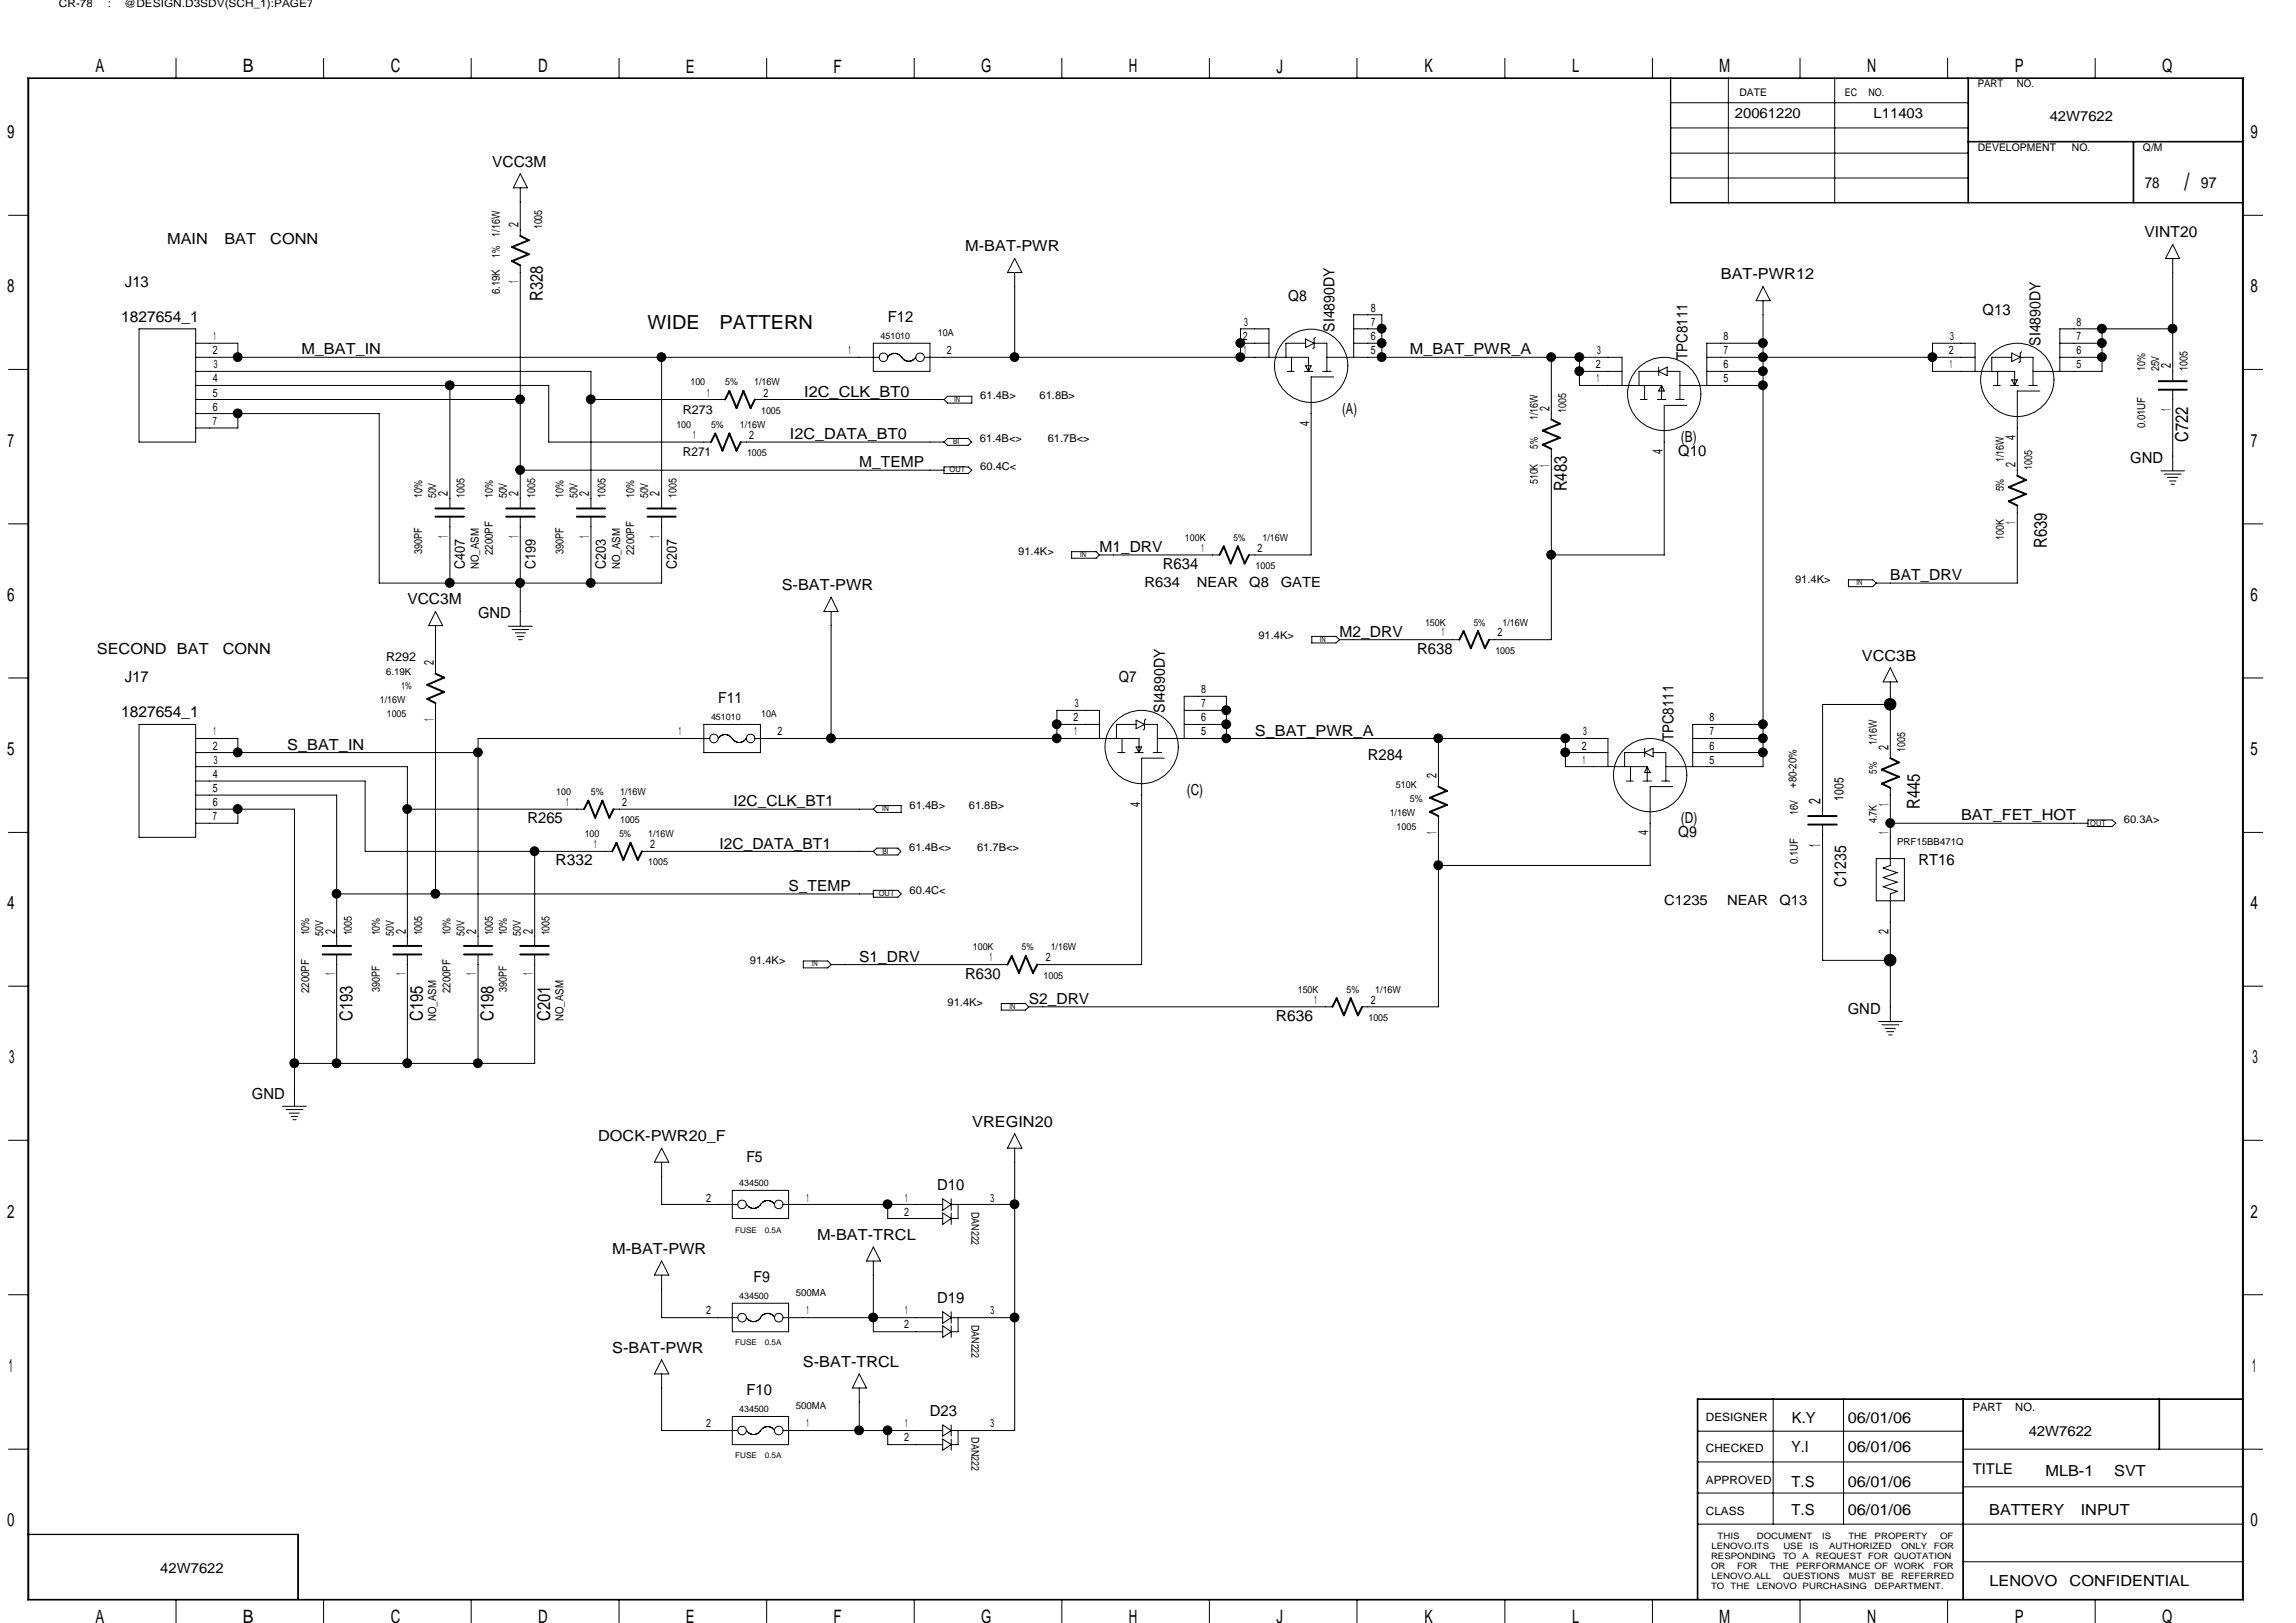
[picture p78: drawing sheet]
<svg xmlns="http://www.w3.org/2000/svg" width="297mm" height="210mm" viewBox="0 0 297 210" stroke-linecap="round" stroke-linejoin="round" font-family="sans-serif">
<defs><g id="words">
<text font-size="3.1" x="282.6" y="24.6">/</text>
<g font-size="2.5">
<text x="83.8" y="42.5">WIDE</text>
<text x="93.1" y="42.5">PATTERN</text>
</g>
<g font-size="2.4">
<text x="12.4" y="9.4">A</text>
<text x="31.4" y="9.4">B</text>
<text x="50.5" y="9.4">C</text>
<text x="69.6" y="9.4">D</text>
<text x="88.7" y="9.4">E</text>
<text x="107.8" y="9.4">F</text>
<text x="127" y="9.4">G</text>
<text x="146" y="9.4">H</text>
<text x="165.1" y="9.4">J</text>
<text x="184.3" y="9.4">K</text>
<text x="203.4" y="9.4">L</text>
<text x="222.4" y="9.4">M</text>
<text x="241.6" y="9.4">N</text>
<text x="260.6" y="9.4">P</text>
<text x="279.7" y="9.4">Q</text>
<text x=".9" y="17.9">9</text>
<text x="291.2" y="17.9">9</text>
<text x=".9" y="37.8">8</text>
<text x="291.2" y="37.8">8</text>
<text x="1" y="57.8">7</text>
<text x="291.2" y="57.8">7</text>
<text x=".9" y="77.8">6</text>
<text x="291.2" y="77.8">6</text>
<text x=".9" y="97.7">5</text>
<text x="291.2" y="97.7">5</text>
<text x=".9" y="117.6">4</text>
<text x="291.2" y="117.6">4</text>
<text x="1.2" y="137.6">3</text>
<text x="291.4" y="137.6">3</text>
<text x=".9" y="157.5">2</text>
<text x="291.2" y="157.5">2</text>
<text x="1.1" y="177.5">1</text>
<text x="291.4" y="177.5">1</text>
<text x=".9" y="197.4">0</text>
<text x="291.2" y="197.4">0</text>
<text x="12.4" y="210">A</text>
<text x="31.4" y="210">B</text>
<text x="50.5" y="210">C</text>
<text x="69.6" y="210">D</text>
<text x="127" y="210">G</text>
<text x="146" y="210">H</text>
<text x="184.3" y="210">K</text>
<text x="203.4" y="210">L</text>
<text x="222.4" y="210">M</text>
<text x="241.6" y="210">N</text>
<text x="260.6" y="210">P</text>
<text x="279.7" y="210">Q</text>
<text x="88.7" y="210">E</text>
<text x="107.8" y="210">F</text>
<text x="165.1" y="210">J</text>
</g>
<g font-size="2.3">
<text x="70.2" y="38.9" transform="rotate(-90 70.2 38.9)">R328</text>
<text x="283.1" y="57.2" transform="rotate(-90 283.1 57.2)">C722</text>
<text x="202.7" y="63.6" transform="rotate(-90 202.7 63.6)">R483</text>
<text x="264.8" y="70.9" transform="rotate(-90 264.8 70.9)">R639</text>
<text x="248.4" y="104.7" transform="rotate(-90 248.4 104.7)">R445</text>
<text x="45.6" y="132.1" transform="rotate(-90 45.6 132.1)">C193</text>
<text x="54.7" y="132.1" transform="rotate(-90 54.7 132.1)">C195</text>
<text x="63.8" y="132.1" transform="rotate(-90 63.8 132.1)">C198</text>
<text x="71.2" y="132.1" transform="rotate(-90 71.2 132.1)">C201</text>
</g>
<g font-size="2.1">
<text x="235.5" y="104" transform="rotate(-90 235.5 104)">2</text>
<text x="235.5" y="109.6" transform="rotate(-90 235.5 109.6)">1</text>
<text x="238.8" y="114.7" transform="rotate(-90 238.8 114.7)">C1235</text>
</g>
<g font-size="2">
<text x="63.7" y="21.5">VCC3M</text>
<text x="277.5" y="24.3">78</text>
<text x="284.7" y="24.3">97</text>
<text x="21.6" y="31.6">MAIN</text>
<text x="29" y="31.6">BAT</text>
<text x="35" y="31.6">CONN</text>
<text x="124.9" y="32.5">M-BAT-PWR</text>
<text x="277.4" y="30.7">VINT20</text>
<text x="15.7" y="41.7">1827654_1</text>
<text x="16.2" y="37.1">J13</text>
<text x="114.8" y="41.7">F12</text>
<text x="166.7" y="38.9">Q8</text>
<text x="222.6" y="36.2">BAT-PWR12</text>
<text x="256.5" y="40.7">Q13</text>
<text x="39" y="45.8">M_BAT_IN</text>
<text x="172.6" y="42.9" transform="rotate(-90 172.6 42.9)">SI4890DY</text>
<text x="182.4" y="45.8">M_BAT_PWR_A</text>
<text x="218.3" y="46.6" transform="rotate(-90 218.3 46.6)">TPC8111</text>
<text x="264" y="44.7" transform="rotate(-90 264 44.7)">SI4890DY</text>
<text x="104.1" y="51.4">I2C_CLK_BT0</text>
<text x="173.6" y="53.5">(A)</text>
<text x="102.2" y="56.8">I2C_DATA_BT0</text>
<text x="217.1" y="59">Q10</text>
<text x="217.5" y="57.2">(B)</text>
<text x="275.6" y="59.9">GND</text>
<text x="111.2" y="60.5">M_TEMP</text>
<text x="142.2" y="71.4">M1_DRV</text>
<text x="101.1" y="76.4">S-BAT-PWR</text>
<text x="150.4" y="73.6">R634</text>
<text x="244.6" y="75.1">BAT_DRV</text>
<text x="52.7" y="78.2">VCC3M</text>
<text x="61.8" y="80">GND</text>
<text x="173.3" y="82.4">M2_DRV</text>
<text x="12.5" y="84.6">SECOND BAT</text>
<text x="16.2" y="88.2">J17</text>
<text x="28.8" y="84.6">CONN</text>
<text x="144.7" y="88.2">Q7</text>
<text x="183.3" y="84.6">R638</text>
<text x="240.9" y="85.5">VCC3B</text>
<text x="15.7" y="92.8">1827654_1</text>
<text x="92.9" y="91">F11</text>
<text x="150.7" y="92.2" transform="rotate(-90 150.7 92.2)">SI4890DY</text>
<text x="162.3" y="95.2">S_BAT_PWR_A</text>
<text x="216.5" y="95.9" transform="rotate(-90 216.5 95.9)">TPC8111</text>
<text x="37.2" y="97">S_BAT_IN</text>
<text x="176.9" y="98.3">R284</text>
<text x="68.2" y="106.5">R265</text>
<text x="94.9" y="104.3">I2C_CLK_BT1</text>
<text x="153.5" y="102.9">(C)</text>
<text x="217.5" y="106.5">(D)</text>
<text x="253.7" y="106.1">BAT_FET_HOT</text>
<text x="71.9" y="112">R332</text>
<text x="93.1" y="109.8">I2C_DATA_BT1</text>
<text x="217.1" y="108.3">Q9</text>
<text x="248.2" y="112">RT16</text>
<text x="102" y="115.3">S_TEMP</text>
<text x="111.2" y="124.4">S1_DRV</text>
<text x="124.9" y="126.6">R630</text>
<text x="133.1" y="129.9">S2_DRV</text>
<text x="239.1" y="131.2">GND</text>
<text x="165.1" y="132.1">R636</text>
<text x="32.6" y="142.2">GND</text>
<text x="77.4" y="147.6">DOCK-PWR20_F</text>
<text x="125.8" y="145.8">VREGIN20</text>
<text x="96.6" y="150.4">F5</text>
<text x="121.2" y="154">D10</text>
<text x="105.7" y="160.4">M-BAT-TRCL</text>
<text x="79.2" y="162.2">M-BAT-PWR</text>
<text x="97.5" y="165.9">F9</text>
<text x="121.2" y="168.6">D19</text>
<text x="79.2" y="175">S-BAT-PWR</text>
<text x="103.9" y="176.9">S-BAT-TRCL</text>
<text x="96.6" y="180.5">F10</text>
<text x="120.3" y="183.3">D23</text>
<text x="231.8" y="184.1">K.Y</text>
<text x="239.1" y="184.1">06/01/06</text>
<text x="231.8" y="187.8">Y.I</text>
<text x="239.1" y="187.8">06/01/06</text>
<text x="264.6" y="190.9">MLB-1</text>
<text x="273.5" y="190.9">SVT</text>
<text x="231.8" y="196">T.S</text>
<text x="231.8" y="192.4">T.S</text>
<text x="239.1" y="196">06/01/06</text>
<text x="239.1" y="192.4">06/01/06</text>
<text x="257.3" y="196">BATTERY</text>
<text x="269.2" y="196">INPUT</text>
<text x="257.4" y="205.2">LENOVO</text>
<text x="267.8" y="205.2">CONFIDENTIAL</text>
</g>
<g font-size="1.9">
<text x="60.2" y="73.6" transform="rotate(-90 60.2 73.6)">C407</text>
<text x="69.3" y="73.6" transform="rotate(-90 69.3 73.6)">C199</text>
<text x="78.4" y="73.6" transform="rotate(-90 78.4 73.6)">C203</text>
<text x="87.5" y="73.6" transform="rotate(-90 87.5 73.6)">C207</text>
<text x="255.2" y="190.7">TITLE</text>
</g>
<g font-size="1.8">
<text x="224.4" y="15.3">20061220</text>
<text x="242.4" y="15.3">L11403</text>
<text x="265.2" y="15.7">42W7622</text>
<text x="67.1" y="29.4" transform="rotate(-90 67.1 29.4)">2</text>
<text x="67.1" y="36.7" transform="rotate(-90 67.1 36.7)">1</text>
<text x="280.8" y="47.7" transform="rotate(-90 280.8 47.7)">2</text>
<text x="200.4" y="53.2" transform="rotate(-90 200.4 53.2)">2</text>
<text x="280.8" y="53.1" transform="rotate(-90 280.8 53.1)">1</text>
<text x="169.4" y="55.1" transform="rotate(-90 169.4 55.1)">4</text>
<text x="215.1" y="58.7" transform="rotate(-90 215.1 58.7)">4</text>
<text x="260.8" y="56.9" transform="rotate(-90 260.8 56.9)">4</text>
<text x="58" y="64.1" transform="rotate(-90 58 64.1)">2</text>
<text x="67.1" y="64.1" transform="rotate(-90 67.1 64.1)">2</text>
<text x="76.2" y="64.1" transform="rotate(-90 76.2 64.1)">2</text>
<text x="85.3" y="64.1" transform="rotate(-90 85.3 64.1)">2</text>
<text x="200.4" y="60.4" transform="rotate(-90 200.4 60.4)">1</text>
<text x="260.8" y="60.5" transform="rotate(-90 260.8 60.5)">2</text>
<text x="58" y="69.6" transform="rotate(-90 58 69.6)">1</text>
<text x="67.1" y="69.6" transform="rotate(-90 67.1 69.6)">1</text>
<text x="76.2" y="69.6" transform="rotate(-90 76.2 69.6)">1</text>
<text x="85.3" y="69.6" transform="rotate(-90 85.3 69.6)">1</text>
<text x="260.8" y="67.7" transform="rotate(-90 260.8 67.7)">1</text>
<text x="148.1" y="75.9">R634</text>
<text x="154.9" y="75.9">NEAR</text>
<text x="161.6" y="75.9">Q8</text>
<text x="165.7" y="75.9">GATE</text>
<text x="56.1" y="86.1" transform="rotate(-90 56.1 86.1)">2</text>
<text x="56.1" y="93.3" transform="rotate(-90 56.1 93.3)">1</text>
<text x="185.8" y="100.7" transform="rotate(-90 185.8 100.7)">2</text>
<text x="244.3" y="97" transform="rotate(-90 244.3 97)">2</text>
<text x="147.5" y="104.4" transform="rotate(-90 147.5 104.4)">4</text>
<text x="185.8" y="107.9" transform="rotate(-90 185.8 107.9)">1</text>
<text x="244.3" y="107.9" transform="rotate(-90 244.3 107.9)">1</text>
<text x="244.3" y="104.3" transform="rotate(-90 244.3 104.3)">1</text>
<text x="213.2" y="108" transform="rotate(-90 213.2 108)">4</text>
<text x="215.3" y="117.1">C1235</text>
<text x="223.4" y="117.1">NEAR</text>
<text x="230.2" y="117.1">Q13</text>
<text x="43.3" y="120.8" transform="rotate(-90 43.3 120.8)">2</text>
<text x="52.5" y="120.8" transform="rotate(-90 52.5 120.8)">2</text>
<text x="61.6" y="120.8" transform="rotate(-90 61.6 120.8)">2</text>
<text x="68.9" y="120.8" transform="rotate(-90 68.9 120.8)">2</text>
<text x="244.3" y="120.8" transform="rotate(-90 244.3 120.8)">2</text>
<text x="43.3" y="126.2" transform="rotate(-90 43.3 126.2)">1</text>
<text x="52.5" y="126.2" transform="rotate(-90 52.5 126.2)">1</text>
<text x="61.6" y="126.2" transform="rotate(-90 61.6 126.2)">1</text>
<text x="68.9" y="126.2" transform="rotate(-90 68.9 126.2)">1</text>
<text x="262.5" y="185.8">42W7622</text>
<text x="20.7" y="203.5">42W7622</text>
</g>
<text font-size="1.7" x="238.5" y="103.6" transform="rotate(-90 238.5 103.6)">1005</text>
<g font-size="1.6">
<text x="88.3" y="53.5">R273</text>
<text x="88.3" y="59">R271</text>
<text x="49.9" y="85.5">R292</text>
</g>
<g font-size="1.5">
<text x="177.3" y="40.3">8</text>
<text x="27.5" y="45.8">2</text>
<text x="27.6" y="44">1</text>
<text x="27.7" y="47.6">3</text>
<text x="109.8" y="45.8">1</text>
<text x="122.5" y="45.8">2</text>
<text x="160.8" y="44">2</text>
<text x="160.9" y="45.8">1</text>
<text x="160.9" y="42.2">3</text>
<text x="177.3" y="44">6</text>
<text x="177.3" y="45.8">5</text>
<text x="177.4" y="42.2">7</text>
<text x="206.5" y="47.6">2</text>
<text x="206.6" y="45.8">3</text>
<text x="223" y="44">8</text>
<text x="223" y="47.6">6</text>
<text x="223" y="45.8">7</text>
<text x="252.1" y="45.8">2</text>
<text x="252.3" y="47.6">1</text>
<text x="252.3" y="44">3</text>
<text x="268.6" y="42.2">8</text>
<text x="268.6" y="45.8">6</text>
<text x="268.6" y="47.6">5</text>
<text x="268.7" y="44">7</text>
<text x="27.5" y="53.1">6</text>
<text x="27.5" y="51.3">5</text>
<text x="27.5" y="49.4">4</text>
<text x="91.5" y="51.3">1</text>
<text x="98.8" y="51.3">2</text>
<text x="206.6" y="49.4">1</text>
<text x="223" y="49.4">5</text>
<text x="27.6" y="54.9">7</text>
<text x="89.7" y="56.8">1</text>
<text x="96.9" y="56.8">2</text>
<text x="155.4" y="71.4">1</text>
<text x="162.7" y="71.4">2</text>
<text x="186.5" y="82.3">1</text>
<text x="193.8" y="82.3">2</text>
<text x="155.4" y="89.7">8</text>
<text x="27.6" y="95.1">1</text>
<text x="87.8" y="95.1">1</text>
<text x="100.6" y="95.1">2</text>
<text x="138.9" y="93.3">2</text>
<text x="139" y="95.1">1</text>
<text x="139.1" y="91.5">3</text>
<text x="155.4" y="93.3">6</text>
<text x="155.4" y="95.1">5</text>
<text x="155.4" y="91.5">7</text>
<text x="204.8" y="95.1">3</text>
<text x="221.1" y="93.3">8</text>
<text x="221.2" y="95.1">7</text>
<text x="27.5" y="100.6">4</text>
<text x="27.5" y="97">2</text>
<text x="27.7" y="98.8">3</text>
<text x="204.6" y="97">2</text>
<text x="204.8" y="98.8">1</text>
<text x="221.1" y="97">6</text>
<text x="221.1" y="98.8">5</text>
<text x="27.5" y="104.3">6</text>
<text x="27.5" y="102.4">5</text>
<text x="27.6" y="106.1">7</text>
<text x="73.2" y="104.3">1</text>
<text x="80.5" y="104.3">2</text>
<text x="76.9" y="109.8">1</text>
<text x="84.1" y="109.8">2</text>
<text x="128.1" y="124.4">1</text>
<text x="135.3" y="124.4">2</text>
<text x="170" y="129.8">1</text>
<text x="177.3" y="129.8">2</text>
<text x="91.4" y="155.4">2</text>
<text x="104.3" y="155.4">1</text>
<text x="117.1" y="155.4">1</text>
<text x="128.1" y="155.4">3</text>
<text x="117" y="157.3">2</text>
<text x="91.4" y="170.1">2</text>
<text x="104.3" y="170.1">1</text>
<text x="117" y="171.9">2</text>
<text x="117.1" y="170.1">1</text>
<text x="128.1" y="170.1">3</text>
<text x="91.4" y="184.7">2</text>
<text x="104.3" y="184.7">1</text>
<text x="117.1" y="184.7">1</text>
<text x="128.1" y="184.7">3</text>
<text x="220.7" y="183.9">DESIGNER</text>
<text x="255.2" y="182.6">PART</text>
<text x="260.7" y="182.6">NO.</text>
<text x="117" y="186.5">2</text>
<text x="220.7" y="191.9">APPROVED</text>
<text x="220.7" y="187.9">CHECKED</text>
<text x="220.7" y="196">CLASS</text>
</g>
<g font-size="1.4">
<text x="7.6" y=".9">CR-78</text>
<text x="14" y=".9">:</text>
<text x="16.1" y=".9">@DESIGN.D3SDV(SCH_1):PAGE7</text>
<text x="255.9" y="11.3">PART</text>
<text x="260.9" y="11.3">NO.</text>
<text x="225" y="12.4">DATE</text>
<text x="238.7" y="12.4">EC</text>
<text x="241.7" y="12.4">NO.</text>
<text x="255.9" y="19.6">DEVELOPMENT</text>
<text x="268.1" y="19.6">NO.</text>
<text x="277.2" y="19.6">Q/M</text>
<text x="70.1" y="29.7" transform="rotate(-90 70.1 29.7)">1005</text>
<text x="64.7" y="33.4" transform="rotate(-90 64.7 33.4)">1%</text>
<text x="64.7" y="30.6" transform="rotate(-90 64.7 30.6)">1/16W</text>
<text x="64.7" y="38" transform="rotate(-90 64.7 38)">6.19K</text>
<text x="277.5" y="48" transform="rotate(-90 277.5 48)">10%</text>
<text x="283" y="48" transform="rotate(-90 283 48)">1005</text>
<text x="126.8" y="51.6">61.4B&gt;</text>
<text x="134.5" y="51.6">61.8B&gt;</text>
<text x="202.6" y="53.4" transform="rotate(-90 202.6 53.4)">1005</text>
<text x="279.4" y="48" transform="rotate(-90 279.4 48)">25V</text>
<text x="126.8" y="57.1">61.4B&lt;&gt;</text>
<text x="135.5" y="57.1">61.7B&lt;&gt;</text>
<text x="199" y="58.1" transform="rotate(-90 199 58.1)">5%</text>
<text x="199" y="54.4" transform="rotate(-90 199 54.4)">1/16W</text>
<text x="259.2" y="59.8" transform="rotate(-90 259.2 59.8)">1/16W</text>
<text x="277.5" y="55.4" transform="rotate(-90 277.5 55.4)">0.01UF</text>
<text x="54.6" y="64.4" transform="rotate(-90 54.6 64.4)">10%</text>
<text x="56.4" y="64.5" transform="rotate(-90 56.4 64.5)">50V</text>
<text x="60.1" y="64.4" transform="rotate(-90 60.1 64.4)">1005</text>
<text x="63.8" y="64.4" transform="rotate(-90 63.8 64.4)">10%</text>
<text x="65.6" y="64.5" transform="rotate(-90 65.6 64.5)">50V</text>
<text x="69.3" y="64.4" transform="rotate(-90 69.3 64.4)">1005</text>
<text x="72.9" y="64.4" transform="rotate(-90 72.9 64.4)">10%</text>
<text x="74.7" y="64.5" transform="rotate(-90 74.7 64.5)">50V</text>
<text x="78.4" y="64.4" transform="rotate(-90 78.4 64.4)">1005</text>
<text x="82" y="64.4" transform="rotate(-90 82 64.4)">10%</text>
<text x="83.9" y="64.5" transform="rotate(-90 83.9 64.5)">50V</text>
<text x="87.5" y="64.4" transform="rotate(-90 87.5 64.4)">1005</text>
<text x="126.8" y="60.8">60.4C&lt;</text>
<text x="199" y="62.7" transform="rotate(-90 199 62.7)">510K</text>
<text x="259.2" y="63.6" transform="rotate(-90 259.2 63.6)">5%</text>
<text x="262.9" y="60.7" transform="rotate(-90 262.9 60.7)">1005</text>
<text x="54.6" y="71.7" transform="rotate(-90 54.6 71.7)">390PF</text>
<text x="63.8" y="71.8" transform="rotate(-90 63.8 71.8)">2200PF</text>
<text x="72.9" y="71.7" transform="rotate(-90 72.9 71.7)">390PF</text>
<text x="82" y="71.8" transform="rotate(-90 82 71.8)">2200PF</text>
<text x="131.7" y="71.8">91.4K&gt;</text>
<text x="259.2" y="69.9" transform="rotate(-90 259.2 69.9)">100K</text>
<text x="61.9" y="73.6" transform="rotate(-90 61.9 73.6)">NO_ASM</text>
<text x="80.2" y="73.6" transform="rotate(-90 80.2 73.6)">NO_ASM</text>
<text x="232.2" y="75.4">91.4K&gt;</text>
<text x="162.8" y="82.7">91.4K&gt;</text>
<text x="232.4" y="101.9" transform="rotate(-90 232.4 101.9)">+80-20%</text>
<text x="242.8" y="100.1" transform="rotate(-90 242.8 100.1)">5%</text>
<text x="242.8" y="96.4" transform="rotate(-90 242.8 96.4)">1/16W</text>
<text x="246.5" y="97.3" transform="rotate(-90 246.5 97.3)">1005</text>
<text x="117.7" y="104.6">61.4B&gt;</text>
<text x="125.3" y="104.6">61.8B&gt;</text>
<text x="232.6" y="105.5" transform="rotate(-90 232.6 105.5)">16V</text>
<text x="242.8" y="106.5" transform="rotate(-90 242.8 106.5)">4.7K</text>
<text x="274.8" y="106.5">60.3A&gt;</text>
<text x="117.6" y="110.1">61.4B&lt;&gt;</text>
<text x="126.4" y="110.1">61.7B&lt;&gt;</text>
<text x="232.6" y="111.8" transform="rotate(-90 232.6 111.8)">0.1UF</text>
<text x="117.7" y="115.6">60.4C&lt;</text>
<text x="40" y="121" transform="rotate(-90 40 121)">10%</text>
<text x="41.8" y="121.1" transform="rotate(-90 41.8 121.1)">50V</text>
<text x="45.5" y="121" transform="rotate(-90 45.5 121)">1005</text>
<text x="49.1" y="121" transform="rotate(-90 49.1 121)">10%</text>
<text x="51" y="121.1" transform="rotate(-90 51 121.1)">50V</text>
<text x="54.6" y="121" transform="rotate(-90 54.6 121)">1005</text>
<text x="58.3" y="121" transform="rotate(-90 58.3 121)">10%</text>
<text x="60.1" y="121.1" transform="rotate(-90 60.1 121.1)">50V</text>
<text x="63.8" y="121" transform="rotate(-90 63.8 121)">1005</text>
<text x="65.6" y="121" transform="rotate(-90 65.6 121)">10%</text>
<text x="67.4" y="121.1" transform="rotate(-90 67.4 121.1)">50V</text>
<text x="71.1" y="121" transform="rotate(-90 71.1 121)">1005</text>
<text x="97" y="124.8">91.4K&gt;</text>
<text x="40" y="128.4" transform="rotate(-90 40 128.4)">2200PF</text>
<text x="49.1" y="128.3" transform="rotate(-90 49.1 128.3)">390PF</text>
<text x="58.3" y="128.4" transform="rotate(-90 58.3 128.4)">2200PF</text>
<text x="65.6" y="128.3" transform="rotate(-90 65.6 128.3)">390PF</text>
<text x="122.6" y="130.2">91.4K&gt;</text>
<text x="56.4" y="132.1" transform="rotate(-90 56.4 132.1)">NO_ASM</text>
<text x="72.9" y="132.1" transform="rotate(-90 72.9 132.1)">NO_ASM</text>
<text x="125.7" y="156.8" transform="rotate(90 125.7 156.8)">DAN222</text>
<text x="125.7" y="171.4" transform="rotate(90 125.7 171.4)">DAN222</text>
<text x="125.7" y="186" transform="rotate(90 125.7 186)">DAN222</text>
</g>
<g font-size="1.3">
<text x="121.3" y="43.5">10A</text>
<text x="89.3" y="49.9">100</text>
<text x="93.8" y="49.9">5%</text>
<text x="97.6" y="49.9">1/16W</text>
<text x="98.5" y="53.5">1005</text>
<text x="87.5" y="55.4">100</text>
<text x="92" y="55.4">5%</text>
<text x="95.7" y="55.4">1/16W</text>
<text x="96.6" y="59">1005</text>
<text x="153.3" y="70">100K</text>
<text x="159.6" y="70">5%</text>
<text x="163.3" y="70">1/16W</text>
<text x="162.4" y="73.6">1005</text>
<text x="184.4" y="80.9">150K</text>
<text x="190.7" y="80.9">5%</text>
<text x="194.4" y="80.9">1/16W</text>
<text x="49.9" y="87.3">6.19K</text>
<text x="51.9" y="89.2">1%</text>
<text x="193.5" y="84.6">1005</text>
<text x="49.1" y="91">1/16W</text>
<text x="50" y="92.8">1005</text>
<text x="98.5" y="92.8">10A</text>
<text x="180.6" y="101.9">510K</text>
<text x="72" y="102.9">100</text>
<text x="76.5" y="102.9">5%</text>
<text x="80.2" y="106.5">1005</text>
<text x="80.2" y="102.9">1/16W</text>
<text x="179.8" y="105.6">1/16W</text>
<text x="180.7" y="107.4">1005</text>
<text x="182.4" y="103.8">5%</text>
<text x="75.6" y="108.3">100</text>
<text x="80.1" y="108.3">5%</text>
<text x="83.9" y="112">1005</text>
<text x="83.9" y="108.3">1/16W</text>
<text x="245.4" y="109.3">PRF15BB471Q</text>
<text x="125.9" y="122.9">100K</text>
<text x="132.2" y="122.9">5%</text>
<text x="135.9" y="122.9">1/16W</text>
<text x="135" y="126.6">1005</text>
<text x="167.9" y="128.4">150K</text>
<text x="174.2" y="128.4">5%</text>
<text x="177.9" y="128.4">1/16W</text>
<text x="177" y="132.1">1005</text>
<text x="103" y="167.7">500MA</text>
<text x="103" y="182.3">500MA</text>
</g>
<g font-size="1.2">
<text x="113.9" y="43.8">451010</text>
<text x="92" y="93.1">451010</text>
<text x="95.6" y="153.4">434500</text>
<text x="95.6" y="168">434500</text>
<text x="95.6" y="182.7">434500</text>
</g>
<g font-size="1.1">
<text x="221.4" y="203">OR</text>
<text x="221.4" y="201.7">RESPONDING</text>
<text x="221.4" y="200.4">LENOVO.ITS</text>
<text x="222.2" y="199.1">THIS</text>
<text x="224.7" y="203">FOR</text>
<text x="227.3" y="199.1">DOCUMENT</text>
<text x="229" y="203">THE</text>
<text x="230.7" y="201.7">TO</text>
<text x="230.7" y="200.4">USE</text>
<text x="232.4" y="203">PERFORMANCE OF</text>
<text x="233.2" y="201.7">A</text>
<text x="234.1" y="200.4">IS</text>
<text x="234.9" y="201.7">REQUEST FOR QUOTATION</text>
<text x="235.8" y="199.1">IS</text>
<text x="236.6" y="200.4">AUTHORIZED</text>
<text x="239.1" y="199.1">THE</text>
<text x="242.5" y="199.1">PROPERTY</text>
<text x="245.1" y="203">WORK</text>
<text x="246" y="200.4">ONLY</text>
<text x="250.1" y="203">FOR</text>
<text x="250.2" y="200.4">FOR</text>
<text x="251" y="199.1">OF</text>
<text x="221.4" y="205.6">TO</text>
<text x="221.4" y="204.3">LENOVO.ALL</text>
<text x="223.9" y="205.6">THE</text>
<text x="227.3" y="205.6">LENOVO PURCHASING</text>
<text x="230.7" y="204.3">QUESTIONS</text>
<text x="239.2" y="204.3">MUST BE</text>
<text x="242.5" y="205.6">DEPARTMENT.</text>
<text x="246" y="204.3">REFERRED</text>
</g>
<g font-size="1">
<text x="123.4" y="52">IN</text>
<text x="123.3" y="57.5">BI</text>
<text x="122.8" y="61.1">OUT</text>
<text x="139.7" y="72.1">IN</text>
<text x="240.2" y="75.7">IN</text>
<text x="170.8" y="83">IN</text>
<text x="114.1" y="104.9">IN</text>
<text x="270.4" y="106.8">OUT</text>
<text x="114.2" y="110.4">BI</text>
<text x="113.7" y="116">OUT</text>
<text x="105" y="125">IN</text>
<text x="130.6" y="130.5">IN</text>
<text x="95.1" y="159.5">FUSE</text>
<text x="98.9" y="159.5">0.5A</text>
<text x="95.1" y="174.1">FUSE</text>
<text x="98.9" y="174.1">0.5A</text>
<text x="95.1" y="188.7">FUSE</text>
<text x="98.9" y="188.7">0.5A</text>
</g>
</g></defs>
<g fill="none" stroke="#000" stroke-width=".25">
<path d="M67.3 30.5l1.1 .6-2.2 .9 2.2 .9-2.2 .9 1.1 .5M92 57.2l.5-1.1 1 2.2 .9-2.2 .9 2.2 .5-1.1M93.8 51.7l.6-1.1 .9 2.2 .9-2.2 .9 2.2 .6-1.1M200.7 54.3l1.1 .5-2.2 .9 2.2 .9-2.2 .9 1.1 .6M279.3 50.4h3.6M279.3 49.3h3.6M56.3 66.8h3.7M56.3 65.8h3.7M65.5 66.8h3.7M65.5 65.8h3.7M74.6 66.8h3.7M74.6 65.8h3.7"/>
<path d="M83.8 66.8h3.6M83.8 65.8h3.6M157.8 71.8l.5-1.1 .9 2.2 .9-2.2 .9 2.2 .6-1.1M261 61.6l1.1 .5-2.2 .9 2.2 .9-2.2 1 1.1 .5M56.3 87.2l1.1 .5-2.1 .9 2.1 .9-2.1 .9 1 .6M188.8 82.8l.6-1.1 .9 2.2 .9-2.2 .9 2.2 .6-1.1M244.6 98.1l1.1 .5-2.2 1 2.2 .9-2.2 .9 1.1 .5M75.6 104.7l.5-1.1 .9 2.2 .9-2.2 .9 2.2 .6-1.1M79.2 110.2l.6-1.1 .8 2.2 1-2.2 .9 2.2 .6-1.1M186.1 101.8l1.1 .5-2.2 .9 2.2 .9-2.2 .9 1.1 .6M233.9 106.7h3.7M233.9 105.6h3.7"/>
<path d="M41.7 123.5h3.7M41.7 122.4h3.7M50.9 123.5h3.6M50.9 122.4h3.6M60 123.5h3.7M60 122.4h3.7M67.3 123.5h3.7M67.3 122.4h3.7M130.3 124.8l.6-1.1 .9 2.2 .9-2.2 .9 2.2 .6-1.1M172.4 130.3l.5-1.1 1 2.2 .8-2.2 1 2.2 .5-1.1"/>
</g>
<g fill="none" stroke="#000" stroke-width=".13">
<path d="M3.6 10.1h286.6v196.9h-286.6zM3.7 10.2h286.4v196.7h-286.4zM22.8 7.5v2.6M41.9 7.5v2.6M61 7.5v2.6M80.1 7.5v2.6M99.2 7.5v2.6M118.3 7.5v2.6M137.4 7.5v2.6M156.5 7.5v2.6M175.6 7.5v2.6M194.7 7.5v2.6"/>
<path d="M213.8 7.5v2.6M216.1 10.1v16.1h74.1M216.1 19.8h38.5M216.1 16.6h38.5M216.1 13.3h38.5M216.2 10.1v16.1M223.6 10.1v16.1M232.9 7.5v2.6M237.4 10.1v16.1M252 7.5v2.6M254.6 18.4h35.6M254.6 10.1v16.1"/>
<path d="M254.6 18.3h35.6M254.7 10.1v16.1M271.1 7.5v2.6M276 18.4v7.8M276.1 18.4v7.8M1.1 27.9h2.5M67.3 24.3v6.2M67.3 34.3v31.5M67.3 22.5l.9 1.8h-1.8zM131.3 33.4l.9 1.9h-1.9zM131.3 35.3v10.9M216.1 26.2h74.1"/>
<path d="M216.2 23h38.4M228.1 38.9v54.8M228.1 37.1l.9 1.8h-1.8zM281.1 33.4v15.9M281.1 31.6l.9 1.8h-1.8zM290.2 27.9h2.5M1.1 47.8h2.5M18 42.5h7.3v14.7h-7.3zM25.3 53.5h23.8v21.9h36.5v-8.6M25.3 48h51.2v17.8M25.3 49.9h45.7v7.3h21M25.3 51.7h42"/>
<path d="M25.3 44.4h5.5v1.8M25.3 46.2h88.4M30.8 53.5v1.9h-5.5M58.2 49.9v15.9M76.5 51.7h17.3M85.6 46.2v19.6M95.8 57.2h26.3M97.7 51.7h24.4M113 44.4h7.3v3.6h-7.3zM115 46.1h-.1M115.7 45.7l-.3 .1-.4 .2M115.8 45.7l.3 .1 .4 .2"/>
<path d="M116.5 46.1l.1 .1M116.7 46.2l.1 .2M116.8 46.4l.4 .3h.3M118.1 46.6h.1M118.3 46.4l-.4 .3h-.3M118.4 46.2l-.1 .2M119.6 46.2h49.7v1.8M122.1 51.7l.5-.4h3.1v.9h-3.1zM122.6 56.7h2.7l.4 .5-.4 .4h-2.7l-.5-.4zM160.5 46.2v-3.7h3.7v3.7M160.5 44.4h3.7M166.5 48h.9"/>
<path d="M167.1 46.2v1.8M168.7 48h1.1M168.9 44.4h-2.5v1.8M168.9 43.9l1.1 .5-1.1 .6zM168.9 47.3h.7l-.3 .7zM170 44.4h1.7v3.6M170.2 43.6l-.2 .3v1.1l-.2 .1M171.1 48h1.1M171.7 46.2h29M172.5 48.8h-2.9v23h-8M175.1 44.4h3.7M175.1 42.5h3.7"/>
<path d="M175.1 46.2v-5.5h3.7v5.5M200.7 46.2h9.1v3.7M200.7 58.1v24.7h-8M200.7 46.2v8.1M204.3 48h5.5M204.3 46.2v3.7h10.7M212.2 51.7h.9M212.8 49.9v1.8M214.4 51.7h1.1M214.6 48h-2.6v1.9M214.6 47.5v1.1M214.6 48l1.1-.5v1.1z"/>
<path d="M215 49.9l.3 .7h-.7zM215 49.9v1.8M215.7 48h1.6v3.7M216.8 51.7h1.1M217.3 49.9h10.8M218.2 52.5h-2.9v19.3h-14.6M220.8 48h7.3M220.8 46.2h34.7M228.1 44.4h-7.3v5.5M255.5 48v-3.6h-5.5v3.6h10.6v1.9M257.9 49.9h.9M258.4 48v1.9"/>
<path d="M260.1 49.9h1.1M260.3 46.2h-2.6v1.8M260.3 45.7l1.1 .5-1.1 .6zM260.3 49.1h.7l-.4 .8zM261.4 46.2h1.6v3.7M261.5 45.5l-.1 .2v1.1l-.2 .1M262.5 49.9h1.1M263.9 50.6h-2.9v11M266.5 44.4h5.4M266.5 46.2h5.4M271.9 42.5v5.5h-8.9M281.1 42.5h-14.6v5.5"/>
<path d="M281.1 50.4v10.4M290.2 47.8h2.5M1.1 67.8h2.5M56.3 79.1l1 1.8h-1.8zM58.2 66.8v8.6M67.3 66.8v14.1M67.3 60.8h54.8M76.5 66.8v8.6M107.5 79.1v16.4M107.5 77.3l.9 1.8h-1.8zM122.1 60.4h3.2l.4 .4-.4 .5h-3.2zM138.6 71.4h3.2l.4 .4-.4 .4h-3.2z"/>
<path d="M142.2 71.8h15.6M239.1 75h3.2l.4 .4-.4 .5h-3.2zM261 65.4v10h-18.3M279.6 60.9h3M280 61.3h2.2M280.4 61.8h1.3M280.7 62.2h.8M280.9 62.7h.4M290.2 67.8h2.5M1.1 87.7h2.5M18 93.7h7.3v14.6h-7.3zM25.3 97.4h36.5"/>
<path d="M25.3 95.5h5.5v1.9M25.3 99.2h27.4v23.2M56.3 80.9v6.3M56.3 91v24.7M65.8 81h3.1M66.2 81.4h2.2M66.7 81.9h1.3M66.9 82.3h.9M67.1 82.8h.5M91.1 93.7h7.3v3.7h-7.3zM91.8 95.5h-30v26.9M93 95.4v.1"/>
<path d="M93.8 95l-.3 .1-.4 .2M93.8 95l.3 .1 .4 .2M94.6 95.4l.1 .1M94.7 95.5l.2 .2M94.9 95.8l.4 .2 .3 .1M96.3 95.8l-.3 .2-.4 .1M96.5 95.5l-.1 .2M97.7 95.5h49.7v1.9M136.7 93.7h5.5M136.7 95.5v-3.6h5.5v3.6M144.6 97.4h.9M145.2 95.5v1.9"/>
<path d="M146.8 97.4h1.1M147 93.7h-2.6v1.8M147 93.2l1.1 .5-1.1 .6zM147 96.6h.7l-.3 .8zM148.1 93.7h1.6v3.7M148.2 93l-.1 .2v1.1l-.2 .1M149.2 97.4h1.1M149.7 95.5h58.3v3.7M150.6 98.1h-2.9v26.7h-13.5M153.2 93.7h5.5M153.2 95.5v-5.4h5.5v5.4M153.2 91.9h5.5"/>
<path d="M169.7 82.3h3.1l.5 .5-.5 .4h-3.1zM173.3 82.8h15.5M186.1 95.5v6.3M202.5 97.4h5.5M202.5 95.5v3.7h10.6M210.9 99.2v1.8M212.8 97.4h-2.6v1.8M212.8 96.8v1.1M212.8 97.4l1.1-.6v1.1zM213.1 99.2l.4 .7h-.7zM213.1 99.2v1.8M213.9 97.4h1.6v3.6"/>
<path d="M219 97.4h9.1M219 95.5h9.1M228.1 93.7v3.7M228.1 93.7h-9.1v5.5M228.1 97.4v1.8h-12.6M244.6 88.2v9.9M244.6 86.4l.8 1.8h-1.8zM244.6 91.1h-8.8v14.5M290.2 87.7h2.5M1.1 107.7h2.5M25.3 104.7h12.8v38.3M25.3 101h21.9v9.2h32"/>
<path d="M25.3 102.9h18.3v19.5M30.8 104.7v1.8h-5.5M43.6 115.7h69.4M52.7 104.7h22.9M69.2 110.2v12.2M79.4 104.7h33.6M83.1 110.2h29.9M113 115.2h3.2l.4 .5-.4 .4h-3.2zM113 110.2l.5-.5h2.7l.3 .5-.3 .4h-2.7zM113.5 104.2h3.1v.9h-3.1l-.5-.4zM186.1 105.6v24.7h-9.9M210.4 101h.9"/>
<path d="M212.6 101h1.1M215 101h1M216.4 101.8h-2.9v10.2h-27.4M235.8 106.7v17.5h8.8M242.7 111.1h3.7v5.4h-3.7zM244.6 106.5h25.5M244.6 101.9v10.1l-1 .3 1.8 .6-1.8 .6 1.8 .6-1.8 .6 1.8 .6-.8 .4v16.4M270.1 106.1h3.2l.4 .4-.4 .4h-3.2zM290.2 107.7h2.5M1.1 127.6h2.5M43.6 123.5v14.1M52.7 123.5v14.1"/>
<path d="M61.8 123.5v14.1M69.2 123.5v14.1h-31.1M103.9 124.3h3.2l.4 .5-.4 .4h-3.2zM107.5 124.8h22.8M129.5 129.8h3.2l.4 .5-.4 .4h-3.2zM133.1 130.3h39.3M243 132.2h3.1M243.5 132.6h2.2M243.9 133.1h1.3M244.1 133.5h.9M244.3 133.9h.5M290.2 127.6h2.5"/>
<path d="M1.1 147.5h2.5M36.6 143.1h3M37 143.6h2.2M37.4 144h1.3M37.7 144.4h.8M37.9 144.9h.4M85.6 150.4v5.4h9.9M85.6 148.5l.9 1.9h-1.8zM94.7 154h7.3v3.6h-7.3zM96.6 155.8l.1 .2M96.8 156l.4 .3h.2M98 156.2h.1"/>
<path d="M98.2 156l-.4 .3h-.3M98.4 155.8l-.1 .2M98.5 155.7l-.1 .1M99.3 155.3l-.3 .1-.4 .2M99.4 155.3l.2 .1 .4 .2M100.1 155.7h.1M101.3 155.8h20.7M114.8 155.8v1.8h7.2M122 155.1l1.1 .7-1.1 .8zM122 156.9l1.1 .7-1.1 .8zM123.1 155.8h8.2M123.1 155.1v1.5"/>
<path d="M123.1 156.9v1.5M123.9 155.8v1.8h-.8M131.3 148.5v22M131.3 146.7l.9 1.8h-1.9zM290.2 147.5h2.5M1.1 167.5h2.5M85.6 165v5.5h9.9M85.6 177.8v7.3h9.9M85.6 175.9l.9 1.9h-1.8zM85.6 163.2l.9 1.8h-1.8zM94.7 168.6h7.3v3.7h-7.3zM96.6 170.5l.1 .1"/>
<path d="M96.8 170.7l.4 .2 .2 .1M98.2 170.7l-.4 .2-.3 .1M98.4 170.5l-.1 .1M98.5 170.3l-.1 .1M98.9 170h.1M99.3 169.9l-.3 .1-.4 .2M99.4 169.9l.2 .1 .4 .2M100.1 170.3h.1M101.3 170.5h20.7M111.2 177.8l.9 1.8h-1.8zM111.2 179.6v5.5M113 163.2v9.1h9"/>
<path d="M113 161.3l.9 1.9h-1.8zM122 169.7l1.1 .8-1.1 .7zM122 171.5l1.1 .8-1.1 .7zM123.1 170.5h8.2M123.1 169.7v1.5M123.1 171.5v1.5M123.9 170.5v1.8h-.8M131.3 170.5v14.6h-8.2M290.2 167.5h2.5M1.1 187.5h2.5M3.6 198.5h35v8.4M3.6 198.5h35"/>
<path d="M38.5 198.5v8.4M94.7 183.3h7.3v3.6h-7.3zM96.6 185.1l.1 .2M96.8 185.3l.4 .2 .2 .1M98.2 185.3l-.4 .2-.3 .1M98.4 185.1l-.1 .2M98.5 184.9l-.1 .1M99.3 184.6h-.3l-.4 .3M99.4 184.6h.2l.4 .3M99.9 184.7h.1M100.1 184.9l.1 .1M101.3 185.1h13.5"/>
<path d="M114.8 185.1h7.2M114.8 185.1v1.8h7.2M122 186.2l1.1 .7-1.1 .7zM122 184.4l1.1 .7-1.1 .7zM123.1 184.4v1.4M123.1 186.2v1.4M123.9 185.1v1.8h-.8M219.6 197.2h70.6M219.6 181.1h70.6M219.6 193.2h34.4M219.6 189.1h34.4M219.6 185.2h34.4"/>
<path d="M219.7 181v25.9M229.4 181v16.2M238.5 181v16.2M254 187.5h38.7M254 181v25.9M254 192.4h36.2M279.3 181v6.5M279.4 181v6.5M290.2 181h-70.6v25.9M22.8 206.9v3M41.9 206.9v3M61 206.9v3"/>
<path d="M80.1 206.9v3M99.2 206.9v3M118.3 206.9v3M137.4 206.9v3M156.5 206.9v3M175.6 206.9v3M194.7 206.9v3M213.8 206.9v3M232.9 206.9v3M252 206.9v3M254 202.1h36.2M271.1 206.9v3"/>
<circle cx="114.3" cy="46.2" r=".56"/>
<circle cx="119" cy="46.2" r=".56"/>
<circle cx="169.6" cy="47.3" r="4.7"/>
<circle cx="215.3" cy="51" r="4.7"/>
<circle cx="261" cy="49.1" r="4.7"/>
<circle cx="92.4" cy="95.5" r=".56"/>
<circle cx="97.1" cy="95.5" r=".56"/>
<circle cx="147.7" cy="96.6" r="4.7"/>
<circle cx="213.5" cy="100.3" r="4.7"/>
<circle cx="96" cy="155.8" r=".56"/>
<circle cx="100.7" cy="155.8" r=".56"/>
<circle cx="96" cy="170.5" r=".56"/>
<circle cx="100.7" cy="170.5" r=".56"/>
<circle cx="96" cy="185.1" r=".56"/>
<circle cx="100.7" cy="185.1" r=".56"/>
</g>
<g fill="#000" stroke="#000" stroke-width=".13">
<circle cx="30.8" cy="53.5" r=".57"/>
<circle cx="30.8" cy="46.2" r=".57"/>
<circle cx="58.2" cy="49.8" r=".57"/>
<circle cx="67.3" cy="51.7" r=".57"/>
<circle cx="76.4" cy="51.7" r=".57"/>
<circle cx="85.6" cy="46.2" r=".57"/>
<circle cx="131.3" cy="46.2" r=".57"/>
<circle cx="160.5" cy="44.4" r=".57"/>
<circle cx="160.5" cy="46.2" r=".57"/>
<circle cx="178.7" cy="42.5" r=".57"/>
<circle cx="178.7" cy="44.4" r=".57"/>
<circle cx="178.7" cy="46.2" r=".57"/>
<circle cx="200.7" cy="46.2" r=".57"/>
<circle cx="204.3" cy="46.2" r=".57"/>
<circle cx="204.3" cy="48" r=".57"/>
<circle cx="228.1" cy="49.8" r=".57"/>
<circle cx="228.1" cy="44.4" r=".57"/>
<circle cx="228.1" cy="46.2" r=".57"/>
<circle cx="228.1" cy="48" r=".57"/>
<circle cx="250" cy="46.2" r=".57"/>
<circle cx="271.9" cy="44.4" r=".57"/>
<circle cx="271.9" cy="42.5" r=".57"/>
<circle cx="271.9" cy="46.2" r=".57"/>
<circle cx="281.1" cy="42.5" r=".57"/>
<circle cx="58.2" cy="75.4" r=".57"/>
<circle cx="67.3" cy="60.8" r=".57"/>
<circle cx="67.3" cy="75.4" r=".57"/>
<circle cx="76.4" cy="75.4" r=".57"/>
<circle cx="200.7" cy="71.8" r=".57"/>
<circle cx="30.8" cy="97.3" r=".57"/>
<circle cx="61.8" cy="97.3" r=".57"/>
<circle cx="107.5" cy="95.5" r=".57"/>
<circle cx="136.7" cy="95.5" r=".57"/>
<circle cx="136.7" cy="93.7" r=".57"/>
<circle cx="158.6" cy="95.5" r=".57"/>
<circle cx="158.6" cy="93.7" r=".57"/>
<circle cx="158.6" cy="91.9" r=".57"/>
<circle cx="186.1" cy="95.5" r=".57"/>
<circle cx="202.5" cy="97.3" r=".57"/>
<circle cx="202.5" cy="95.5" r=".57"/>
<circle cx="228.1" cy="95.5" r=".57"/>
<circle cx="228.1" cy="97.3" r=".57"/>
<circle cx="228.1" cy="93.7" r=".57"/>
<circle cx="244.5" cy="91.1" r=".75"/>
<circle cx="30.8" cy="104.7" r=".57"/>
<circle cx="43.5" cy="115.6" r=".57"/>
<circle cx="52.7" cy="104.7" r=".57"/>
<circle cx="56.3" cy="115.6" r=".57"/>
<circle cx="69.1" cy="110.1" r=".57"/>
<circle cx="186.1" cy="111.9" r=".57"/>
<circle cx="244.5" cy="106.5" r=".57"/>
<circle cx="38.1" cy="137.6" r=".57"/>
<circle cx="43.5" cy="137.6" r=".57"/>
<circle cx="52.7" cy="137.6" r=".57"/>
<circle cx="61.8" cy="137.6" r=".57"/>
<circle cx="244.5" cy="124.2" r=".75"/>
<circle cx="114.8" cy="155.8" r=".57"/>
<circle cx="131.3" cy="155.8" r=".57"/>
<circle cx="113" cy="170.4" r=".57"/>
<circle cx="131.3" cy="170.4" r=".57"/>
<circle cx="111.1" cy="185.1" r=".57"/>
<circle cx="114.8" cy="185.1" r=".57"/>
</g>
<use href="#words"/>
</svg>
